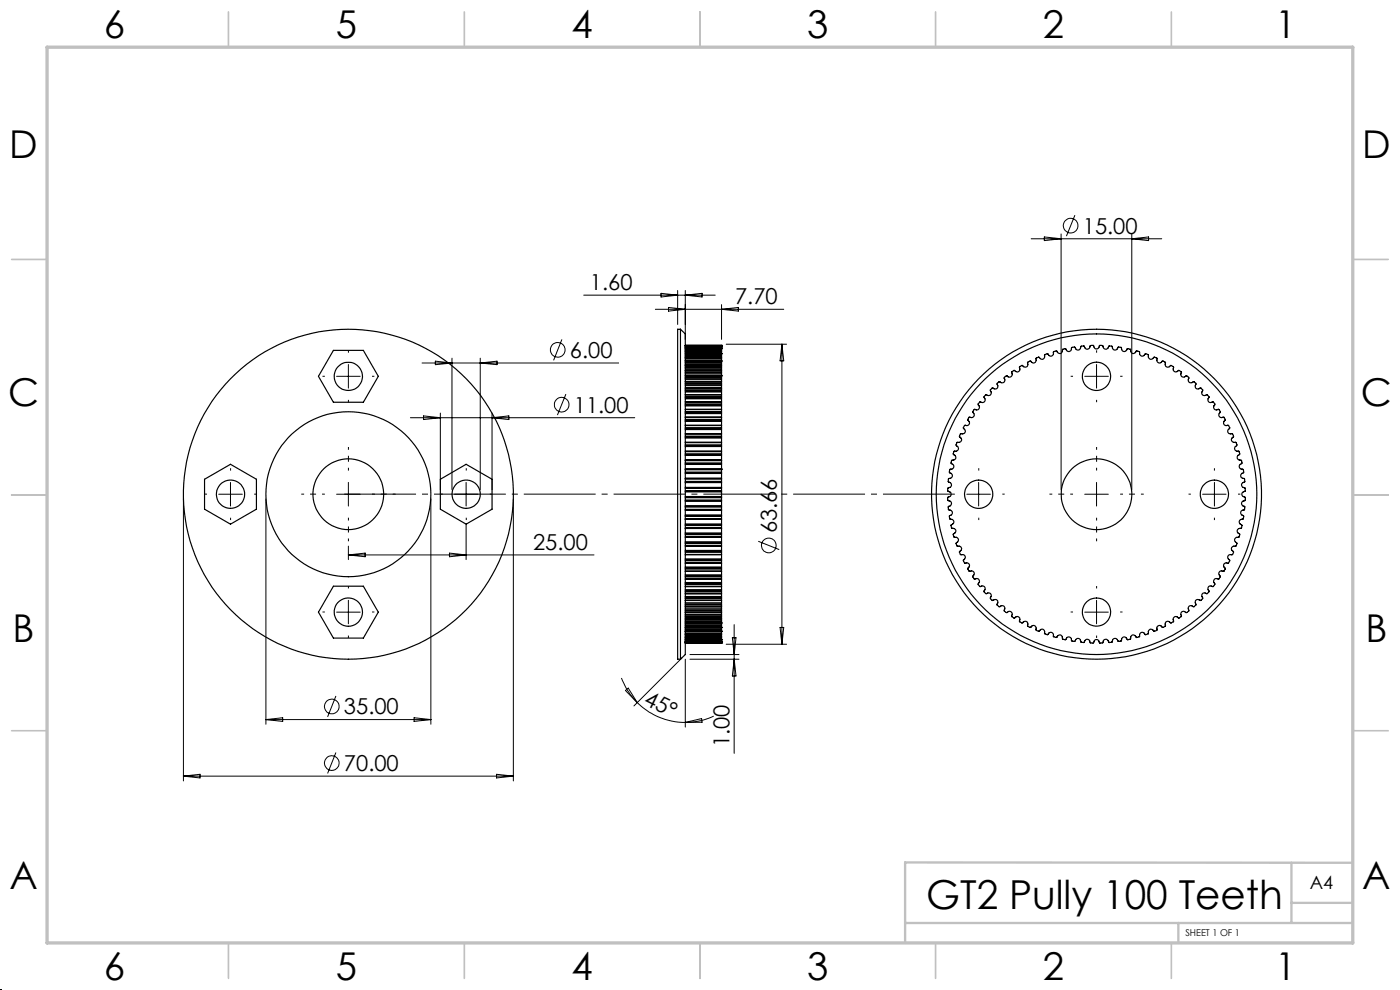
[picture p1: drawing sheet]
<svg xmlns="http://www.w3.org/2000/svg" width="297mm" height="210mm" viewBox="0 0 297 210" stroke-linecap="round" stroke-linejoin="round" font-family="sans-serif">
<defs><g id="words">
<text font-size="8.5" x="196.5" y="192.9">GT2 Pully 100 Teeth</text>
<g font-size="8.1">
<text x="22" y="8">6</text>
<text x="71.2" y="8">5</text>
<text x="121.2" y="8">4</text>
<text x="171.3" y="8">3</text>
<text x="221.3" y="8">2</text>
<text x="270.5" y="8">1</text>
<text x="2" y="33.6">D</text>
<text x="289" y="33.6">D</text>
<text x="1.7" y="86.1">C</text>
<text x="288.7" y="86.1">C</text>
<text x="2.7" y="136.1">B</text>
<text x="289.7" y="136.1">B</text>
<text x="2" y="188.6">A</text>
<text x="289" y="188.6">A</text>
<text x="22" y="208">6</text>
<text x="71.2" y="208">5</text>
<text x="121.2" y="208">4</text>
<text x="171.3" y="208">3</text>
<text x="221.3" y="208">2</text>
<text x="270.5" y="208">1</text>
</g>
<g font-size="4.7">
<text x="229.7" y="49.6">15.00</text>
<text x="125.2" y="61.6">1.60</text>
<text x="155.9" y="64.6">7.70</text>
<text x="120.9" y="75.9">6.00</text>
<text x="121.7" y="87.5">11.00</text>
<text x="164.8" y="113.1" transform="rotate(-90 164.8 113.1)">63.66</text>
<text x="113.1" y="116.7">25.00</text>
<text x="136.4" y="149.3" transform="rotate(26 136.4 149.3)">45°</text>
<text x="73" y="151.6">35.00</text>
<text x="154.8" y="158.5" transform="rotate(-90 154.8 158.5)">1.00</text>
<text x="73" y="163.6">70.00</text>
</g>
<text font-size="3.9" x="277.9" y="188.5">A4</text>
<text font-size="2" x="251.5" y="198.6">SHEET 1 OF 1</text>
</g></defs>
<g fill="none" stroke="#000" stroke-width=".25">
<path d="M70.7 74.3h6.4l3.2 5.5-3.2 5.5h-6.4l-3.1-5.5zM144.4 69.8h-.6v70h.6M144.4 69.8v70M144.4 69.8l1 1v68l-1 1M145.4 79.7h7.7M145.4 78.6h7.7M145.4 77.5h7.7M145.4 76.6h7.7M145.4 75.7h7.7M145.4 75h7.7M145.4 74.4h7.7M145.4 74h7.7"/>
<path d="M145.4 73.6h7.7M145.4 73.4h7.7M145.4 73.3h7.7M145.4 79.3h7.7M145.4 78.9h7.7M145.4 79h7.7M145.4 78.3h7.7M145.4 77.8h7.7M145.4 78h7.7M145.4 77.3h7.7M145.4 76.8h7.7M145.4 77h7.7"/>
<path d="M145.4 76.4h7.7M145.4 75.9h7.7M145.4 76.1h7.7M145.4 75.8h7.7M145.4 75.2h7.7M145.4 75.4h7.7M145.4 74.6h7.7M145.4 74.7h7.7M145.4 74.5h7.7M145.4 74.3h7.7M145.4 74.1h7.7M145.4 73.8h7.7"/>
<path d="M145.4 73.7h7.7M153.1 79.7v.3M153.1 79.7h.1M153.1 79.3v.4M153.1 78.9v.1M153.1 79v.3M153.1 78.6v.3M153.1 78.6h.1M153.1 78.3v.3M153.1 77.8v.2M153.1 78v.3M153.1 77.5v.3"/>
<path d="M153.1 77.5h.1M153.1 77.3v.2M153.1 76.8v.2M153.1 77v.3M153.1 76.6v.2M153.1 76.6h.1M153.1 75.9v.2M153.1 76.1v.3M153.1 75.8v.1M153.1 75.7v.1M153.1 75.2v.2M153.1 75.4v.3"/>
<path d="M153.1 75v.2M153.1 75h.1M153.1 74.6v.1M153.1 74.7v.3M153.1 74.5v.1M153.1 74.4v.1M153.1 74.3v.1M153.1 74.1v.2M153.1 74v.1M153.1 74h.1M153.1 73.8v.2M153.1 73.7v.1"/>
<path d="M153.1 73.6v.1M153.1 73.6h.1M153.1 73.4v.2M153.1 73.4h.1M153.1 73.3v.1M153.1 73.3h.1M153.1 75.7h.1M153.1 76.4v.2M145.4 99.5h7.7M145.4 97.6h7.7M145.4 95.7h7.7M145.4 93.8h7.7"/>
<path d="M145.4 92h7.7M145.4 90.2h7.7M145.4 88.5h7.7M145.4 86.8h7.7M145.4 85.2h7.7M145.4 83.7h7.7M145.4 82.3h7.7M145.4 81h7.7M145.4 99.7h7.7M145.4 98.2h7.7M145.4 98.3h7.7M145.4 97.7h7.7"/>
<path d="M145.4 98.5h7.7M145.4 96.3h7.7M145.4 96.4h7.7M145.4 95.8h7.7M145.4 96.6h7.7M145.4 94.4h7.7M145.4 94.6h7.7M145.4 93.9h7.7M145.4 94.7h7.7M145.4 92.9h7.7M145.4 92.5h7.7M145.4 92.7h7.7"/>
<path d="M145.4 92.1h7.7M145.4 91.1h7.7M145.4 90.7h7.7M145.4 90.9h7.7M145.4 90.3h7.7M145.4 89.4h7.7M145.4 89h7.7M145.4 89.2h7.7M145.4 87.7h7.7M145.4 87.3h7.7M145.4 87.5h7.7M145.4 86.9h7.7"/>
<path d="M145.4 86.1h7.7M145.4 85.7h7.7M145.4 85.9h7.7M145.4 85.3h7.7M145.4 84.6h7.7M145.4 84.1h7.7M145.4 84.3h7.7M145.4 83.8h7.7M145.4 83.1h7.7M145.4 82.7h7.7M145.4 82.9h7.7M145.4 81.8h7.7"/>
<path d="M145.4 81.3h7.7M145.4 81.5h7.7M145.4 80.5h7.7M145.4 80h7.7M145.4 80.2h7.7M153.1 99.7v.4M153.1 99.5v.2M153.1 99.5h.1M153.1 98.2v.1M153.1 97.7v.5M153.1 98.3v.2M153.1 97.6v.1"/>
<path d="M153.1 98.5v1M153.1 97.6h.1M153.1 96.3v.1M153.1 95.8v.5M153.1 96.4v.2M153.1 96.6v1M153.1 95.7v.1M153.1 94.4v.2M153.1 93.9v.5M153.1 94.7v1M153.1 94.6v.1M153.1 93.8v.1"/>
<path d="M153.1 92.9v.9M153.1 92.5v.2M153.1 92.1v.4M153.1 92.7v.2M153.1 92v.1M153.1 91.1v.9M153.1 90.7v.2M153.1 90.3v.4M153.1 90.9v.2M153.1 90.2v.1M153.1 89.4v.8M153.1 89v.2"/>
<path d="M153.1 88.5v.5M153.1 89.2v.2M153.1 88.5h.1M153.1 87.7v.8M153.1 87.3v.2M153.1 86.9v.4M153.1 87.5v.2M153.1 86.8v.1M153.1 86.1v.7M153.1 85.7v.2M153.1 85.3v.4M153.1 85.9v.2"/>
<path d="M153.1 85.2v.1M153.1 84.6v.6M153.1 84.1v.2M153.1 83.8v.3M153.1 84.3v.3M153.1 83.7v.1M153.1 83.1v.6M153.1 82.7v.2M153.1 82.9v.2M153.1 82.3v.4M153.1 82.3h.1M153.1 81.8v.5"/>
<path d="M153.1 81.3v.2M153.1 81.5v.3M153.1 81v.3M153.1 81h.1M153.1 80.5v.5M153.1 80v.2M153.1 80.2v.3M210.1 82.7a.44 .44 0 0 1 .7-.3 .61 .61 0 0 0 .8-.2 .61 .61 0 0 0-.1-.8l.2-.2a.36 .36 0 0 1 .3-.2 .36 .36 0 0 1 .4 .2 .66 .66 0 0 0 .7-.3 .66 .66 0 0 0-.1-.8l.1-.1a.45 .45 0 0 1 .3-.3 .45 .45 0 0 1 .5 .2 .65 .65 0 0 0 .7-.2 .65 .65 0 0 0 0-.8l.2-.1a.41 .41 0 0 1 .7 0 .67 .67 0 0 0 .7-.2 .67 .67 0 0 0 .1-.8l.6-.3a.62 .62 0 0 0 .8 .3 .62 .62 0 0 0 .3-.8l.1-.2a.42 .42 0 0 1 .7 0 .62 .62 0 0 0 .8 0 .62 .62 0 0 0 .2-.7l.3-.3a.34 .34 0 0 1 .6 .3 .59 .59 0 0 0 .7-.1 .59 .59 0 0 0 .2-.7l.2-.1a.41 .41 0 0 1 .4-.2 .41 .41 0 0 1 .3 .4 .66 .66 0 0 0 .8 0 .66 .66 0 0 0 .2-.8l.2-.1a.38 .38 0 0 1 .4-.1 .38 .38 0 0 1 .3 .4 .62 .62 0 0 0 .7 .1 .62 .62 0 0 0 .3-.7l.2-.1a.39 .39 0 0 1 .4-.2 .39 .39 0 0 1 .3 .4 .63 .63 0 0 0 .7 .1 .63 .63 0 0 0 .3-.6l.1-.1a.43 .43 0 0 1 .5-.1 .43 .43 0 0 1 .3 .3 .61 .61 0 0 0 .7 .2 .61 .61 0 0 0 .4-.6l.3-.1a.37 .37 0 0 1 .4 0 .37 .37 0 0 1 .2 .4 .62 .62 0 0 0 .7 .2 .62 .62 0 0 0 .3-.7h.2a.44 .44 0 0 1 .5-.1 .44 .44 0 0 1 .2 .5 .63 .63 0 0 0 .7 .2 .63 .63 0 0 0 .5-.6h.1a.42 .42 0 0 1 .5 0 .42 .42 0 0 1 .2 .4 .64 .64 0 0 0 .7 .3 .64 .64 0 0 0 .4-.6h.2a.43 .43 0 0 1 .5 0 .43 .43 0 0 1 .1 .5 .66 .66 0 0 0 .7 .3 .66 .66 0 0 0 .5-.5l.2-.1a.43 .43 0 0 1 .4 .1 .43 .43 0 0 1 .1 .4 .67 .67 0 0 0 .7 .4 .67 .67 0 0 0 .6-.5l.7 .2a.61 .61 0 0 0 .4 .8 .61 .61 0 0 0 .7-.5h.3a.4 .4 0 0 1 .4 .1 .4 .4 0 0 1 .1 .5 .67 .67 0 0 0 .6 .4 .67 .67 0 0 0 .6-.5h.1a.48 .48 0 0 1 .5 .6 .59 .59 0 0 0 .5 .6 .59 .59 0 0 0 .7-.4h.1a.44 .44 0 0 1 .5 .5 .63 .63 0 0 0 .5 .6 .63 .63 0 0 0 .7-.3h.2a.44 .44 0 0 1 .4 .7 .64 .64 0 0 0 .5 .5 .64 .64 0 0 0 .7-.3l.2 .1a.39 .39 0 0 1 .4 .2 .39 .39 0 0 1-.1 .5 .64 .64 0 0 0 .5 .5 .64 .64 0 0 0 .6-.2h.2a.38 .38 0 0 1 .4 .2 .38 .38 0 0 1-.1 .4 .62 .62 0 0 0 .4 .7 .62 .62 0 0 0 .8-.2l.1 .1a.42 .42 0 0 1 .4 .3 .42 .42 0 0 1-.1 .4 .61 .61 0 0 0 .4 .6 .61 .61 0 0 0 .7-.1h.1a.48 .48 0 0 1 .3 .8 .64 .64 0 0 0 .4 .6 .64 .64 0 0 0 .7-.1h.1a.43 .43 0 0 1 .2 .7 .63 .63 0 0 0 .3 .8 .63 .63 0 0 0 .7-.1l.2 .1a.38 .38 0 0 1 .2 .6 .62 .62 0 0 0 .1 .9 .62 .62 0 0 0 .8-.1l.2 .1a.43 .43 0 0 1 .2 .4 .43 .43 0 0 1-.2 .4 .63 .63 0 0 0 .3 .7 .63 .63 0 0 0 .7 0l.1 .2a.41 .41 0 0 1 .3 .3 .41 .41 0 0 1-.2 .4 .67 .67 0 0 0 .2 .7 .67 .67 0 0 0 .7 .1l.2 .2a.36 .36 0 0 1 .1 .4 .36 .36 0 0 1-.2 .3 .64 .64 0 0 0 .1 .7 .64 .64 0 0 0 .8 .1l.1 .2a.4 .4 0 0 1 .2 .4 .4 .4 0 0 1-.3 .3 .63 .63 0 0 0 .1 .7 .63 .63 0 0 0 .7 .2l.1 .1a.46 .46 0 0 1 .2 .4 .46 .46 0 0 1-.3 .4 .66 .66 0 0 0 .1 .7 .66 .66 0 0 0 .6 .2l.2 .2a.41 .41 0 0 1 .1 .4 .41 .41 0 0 1-.3 .3 .66 .66 0 0 0 0 .8 .66 .66 0 0 0 .7 .2l.1 .2a.37 .37 0 0 1 .1 .4 .37 .37 0 0 1-.4 .3 .67 .67 0 0 0 0 .7 .67 .67 0 0 0 .7 .3l.1 .2a.4 .4 0 0 1 .1 .4 .4 .4 0 0 1-.4 .3 .64 .64 0 0 0-.1 .7 .64 .64 0 0 0 .7 .3l.1 .2a.43 .43 0 0 1 .1 .4 .43 .43 0 0 1-.4 .3 .59 .59 0 0 0-.2 .7 .59 .59 0 0 0 .6 .4l.1 .1a.43 .43 0 0 1 .1 .5 .43 .43 0 0 1-.4 .3 .69 .69 0 0 0-.2 .7 .69 .69 0 0 0 .7 .4v.1a.46 .46 0 0 1 0 .5 .46 .46 0 0 1-.4 .2 .63 .63 0 0 0-.2 .7 .63 .63 0 0 0 .6 .5v.2a.42 .42 0 0 1-.5 .6 .64 .64 0 0 0-.2 .7 .64 .64 0 0 0 .6 .4v.3a.38 .38 0 0 1-.1 .4 .38 .38 0 0 1-.4 .1 .66 .66 0 0 0-.3 .7 .66 .66 0 0 0 .5 .5v.3a.36 .36 0 0 1-.1 .4 .36 .36 0 0 1-.4 .1 .67 .67 0 0 0-.3 .6 .67 .67 0 0 0 .5 .6v.1a.43 .43 0 0 1-.1 .4 .43 .43 0 0 1-.4 .2 .64 .64 0 0 0-.5 .6 .64 .64 0 0 0 .5 .6v.2a.41 .41 0 0 1-.1 .4 .41 .41 0 0 1-.5 .1 .64 .64 0 0 0-.4 .6 .64 .64 0 0 0 .4 .6v.1a.53 .53 0 0 1-.2 .5 .53 .53 0 0 1-.6 .1 .67 .67 0 0 0 .1 1.1v.2a.41 .41 0 0 1-.2 .4 .41 .41 0 0 1-.5 0 .6 .6 0 0 0-.5 .6 .6 .6 0 0 0 .4 .6l-.1 .3a.5 .5 0 0 1-.8 .3 .77 .77 0 0 0-.1 1.2l-.4 .6a.6 .6 0 0 0-.8 .1 .6 .6 0 0 0 .2 .9l-.1 .2a.4 .4 0 0 1-.2 .4 .4 .4 0 0 1-.4 0 .64 .64 0 0 0-.7 .4 .64 .64 0 0 0 .2 .7v.1a.42 .42 0 0 1-.3 .4 .42 .42 0 0 1-.5-.1 .65 .65 0 0 0-.6 .4 .65 .65 0 0 0 .2 .7l-.1 .2a.45 .45 0 0 1-.7 .2 .64 .64 0 0 0-.7 .4 .64 .64 0 0 0 .2 .7l-.2 .2a.39 .39 0 0 1-.3 .3 .39 .39 0 0 1-.4-.2 .66 .66 0 0 0-.6 .3 .66 .66 0 0 0 0 .8l-.1 .1a.41 .41 0 0 1-.6 .2 .62 .62 0 0 0-.8 .2 .62 .62 0 0 0 0 .7l-.1 .2a.46 .46 0 0 1-.8 0 .65 .65 0 0 0-.7 .3 .65 .65 0 0 0 0 .7l-.1 .2a.4 .4 0 0 1-.4 .2 .4 .4 0 0 1-.4-.2 .62 .62 0 0 0-.7 .2 .62 .62 0 0 0 0 .7l-.2 .1a.43 .43 0 0 1-.3 .3 .43 .43 0 0 1-.4-.3 .62 .62 0 0 0-.7 .1 .62 .62 0 0 0-.1 .7l-.1 .1a.43 .43 0 0 1-.5 .3 .43 .43 0 0 1-.4-.3 .64 .64 0 0 0-.7 .1 .64 .64 0 0 0-.1 .7l-.2 .2a.42 .42 0 0 1-.4 .1 .42 .42 0 0 1-.4-.3 .63 .63 0 0 0-.7 .1 .63 .63 0 0 0-.2 .7l-.4 .2a.31 .31 0 0 1-.3 0 .31 .31 0 0 1-.2-.3 .64 .64 0 0 0-.7 0 .64 .64 0 0 0-.2 .7l-.4 .1a.38 .38 0 0 1-.6-.2 .61 .61 0 0 0-.7-.1 .61 .61 0 0 0-.2 .7l-.1 .1a.49 .49 0 0 1-.8-.1 .61 .61 0 0 0-.7-.3 .61 .61 0 0 0-.4 .7l-.2 .1a.41 .41 0 0 1-.4 .1 .41 .41 0 0 1-.3-.4 .61 .61 0 0 0-.7-.2 .61 .61 0 0 0-.3 .7h-.2a.41 .41 0 0 1-.4 .1 .41 .41 0 0 1-.3-.3 .64 .64 0 0 0-.7-.3 .64 .64 0 0 0-.4 .6l-.2 .1a.41 .41 0 0 1-.5 0 .41 .41 0 0 1-.2-.4 .63 .63 0 0 0-.7-.2 .63 .63 0 0 0-.4 .5l-.3 .1a.38 .38 0 0 1-.4 0 .38 .38 0 0 1-.1-.4 .64 .64 0 0 0-.7-.3 .64 .64 0 0 0-.5 .6l-.7-.2a.58 .58 0 0 0-.5-.7 .58 .58 0 0 0-.7 .4 .46 .46 0 0 1-.5 .2 .46 .46 0 0 1-.3-.5 .67 .67 0 0 0-.7-.3 .67 .67 0 0 0-.5 .5h-.3a.39 .39 0 0 1-.4-.6 .64 .64 0 0 0-.7-.3 .64 .64 0 0 0-.5 .4h-.2a.41 .41 0 0 1-.5-.1 .41 .41 0 0 1 0-.5 .64 .64 0 0 0-.6-.4 .64 .64 0 0 0-.6 .4h-.2a.54 .54 0 0 1-.5-.8 .67 .67 0 0 0-1.2 .1h-.2a.41 .41 0 0 1-.4-.2 .41 .41 0 0 1 0-.5 .64 .64 0 0 0-.5-.5 .64 .64 0 0 0-.7 .4l-.3-.1a.37 .37 0 0 1-.3-.2 .37 .37 0 0 1 .1-.4 .62 .62 0 0 0-.5-.6 .62 .62 0 0 0-.7 .3h-.2a.44 .44 0 0 1-.4-.6 .61 .61 0 0 0-.4-.7 .61 .61 0 0 0-.7 .3l-.2-.1a.37 .37 0 0 1-.4-.2 .37 .37 0 0 1 .1-.5 .68 .68 0 0 0-.4-.6 .68 .68 0 0 0-.8 .3v-.1a.42 .42 0 0 1-.4-.2 .42 .42 0 0 1 0-.5 .63 .63 0 0 0-.3-.6 .63 .63 0 0 0-.8 .1l-.1-.1a.4 .4 0 0 1-.4-.2 .4 .4 0 0 1 .1-.4 .6 .6 0 0 0-.2-.7 .6 .6 0 0 0-.8 .1l-.3-.2a.37 .37 0 0 1-.2-.3 .37 .37 0 0 1 .2-.4 .65 .65 0 0 0-.4-.6 .65 .65 0 0 0-.7 0h-.1a.42 .42 0 0 1-.4-.4 .42 .42 0 0 1 .3-.4 .63 .63 0 0 0-.3-.7 .63 .63 0 0 0-.8 .1l-.1-.2a.43 .43 0 0 1-.3-.3 .43 .43 0 0 1 .2-.4 .63 .63 0 0 0-.2-.7 .63 .63 0 0 0-.7 0l-.2-.3a.36 .36 0 0 1-.3-.3 .36 .36 0 0 1 .3-.4 .67 .67 0 0 0-.2-.7 .67 .67 0 0 0-.8 0l-.1-.1a.41 .41 0 0 1-.2-.4 .41 .41 0 0 1 .3-.4 .64 .64 0 0 0-.2-.7 .64 .64 0 0 0-.7-.1l-.1-.1a.42 .42 0 0 1-.1-.7 .62 .62 0 0 0 .1-.8 .62 .62 0 0 0-.8-.2l-.1-.2a.43 .43 0 0 1-.2-.4 .43 .43 0 0 1 .3-.3 .62 .62 0 0 0 0-.7 .62 .62 0 0 0-.7-.3l-.1-.1a.43 .43 0 0 1-.2-.4 .43 .43 0 0 1 .4-.4 .64 .64 0 0 0-.1-.7 .64 .64 0 0 0-.7-.2v-.1a.39 .39 0 0 1-.2-.4 .39 .39 0 0 1 .3-.3 .61 .61 0 0 0 .2-.8 .61 .61 0 0 0-.8-.3v-.1a.41 .41 0 0 1-.2-.5 .41 .41 0 0 1 .4-.3 .62 .62 0 0 0 .1-.7 .62 .62 0 0 0-.7-.4v-.1a.4 .4 0 0 1-.1-.5 .4 .4 0 0 1 .4-.3 .65 .65 0 0 0 .1-.7 .65 .65 0 0 0-.6-.3l-.1-.2a.39 .39 0 0 1-.1-.4 .39 .39 0 0 1 .4-.3 .66 .66 0 0 0 .2-.7 .66 .66 0 0 0-.6-.5 .44 .44 0 0 1-.1-.5 .44 .44 0 0 1 .5-.3 .65 .65 0 0 0 .2-.7 .65 .65 0 0 0-.6-.4l-.1-.1a.47 .47 0 0 1 0-.5 .47 .47 0 0 1 .5-.2 .68 .68 0 0 0 .2-.7 .68 .68 0 0 0-.5-.5v-.1a.45 .45 0 0 1 .3-.6 .61 .61 0 0 0 .5-.7 .61 .61 0 0 0-.6-.5v-.2a.41 .41 0 0 1 .1-.5 .41 .41 0 0 1 .4-.1 .67 .67 0 0 0 .4-.7 .67 .67 0 0 0-.5-.5v-.1a.41 .41 0 0 1 0-.4 .41 .41 0 0 1 .4-.2 .64 .64 0 0 0 .5-.6 .64 .64 0 0 0-.5-.6l.3-.7a.61 .61 0 0 0 .8-.4 .61 .61 0 0 0-.5-.8l.1-.2a.4 .4 0 0 1 .1-.5 .4 .4 0 0 1 .5 0 .64 .64 0 0 0 .4-.5 .64 .64 0 0 0-.3-.7v-.1a.55 .55 0 0 1 .8-.5 .65 .65 0 0 0 .3-.6 .65 .65 0 0 0-.3-.6v-.1a.42 .42 0 0 1 .2-.5 .42 .42 0 0 1 .5 .1 .65 .65 0 0 0 .5-.6 .65 .65 0 0 0-.3-.6l.1-.3a.32 .32 0 0 1 .2-.3 .32 .32 0 0 1 .4 .1 .69 .69 0 0 0 .6-.5 .69 .69 0 0 0-.3-.8h.1a.44 .44 0 0 1 .2-.4 .44 .44 0 0 1 .5 0 .66 .66 0 0 0 .6-.4 .66 .66 0 0 0-.2-.7v-.1a.47 .47 0 0 1 .8-.3 .63 .63 0 0 0 .6-.4 .63 .63 0 0 0-.2-.7l.1-.2a.38 .38 0 0 1 .3-.4 .38 .38 0 0 1 .4 .2 .64 .64 0 0 0 .7-.4 .64 .64 0 0 0-.1-.7zM43.4 101.7l5.5-3.2 5.5 3.2v6.3l-5.5 3.2-5.5-3.2zM93.4 101.7l5.5-3.2 5.5 3.2v6.3l-5.5 3.2-5.5-3.2zM145.4 110.1h7.7M145.4 112.1h7.7"/>
<path d="M145.4 114h7.7M145.4 115.8h7.7M145.4 117.7h7.7M145.4 119.5h7.7M145.4 104.1h7.7M145.4 104.2h7.7M145.4 105.4h7.7M145.4 105.6h7.7M145.4 103.6h7.7M145.4 106.1h7.7M145.4 106.2h7.7M145.4 103.5h7.7"/>
<path d="M145.4 107.4h7.7M145.4 107.6h7.7M145.4 102.1h7.7M145.4 102.3h7.7M145.4 108h7.7M145.4 101.6h7.7M145.4 105.3h7.7M145.4 104.3h7.7M145.4 106.3h7.7M145.4 103.4h7.7M145.4 108.2h7.7M145.4 101.5h7.7"/>
<path d="M145.4 107.3h7.7M145.4 102.4h7.7M145.4 109.4h7.7M145.4 109.5h7.7M145.4 100.1h7.7M145.4 100.3h7.7M145.4 110h7.7M145.4 109.2h7.7M145.4 100.4h7.7M145.4 111.3h7.7M145.4 111.5h7.7M145.4 112h7.7"/>
<path d="M145.4 111.2h7.7M145.4 113.2h7.7M145.4 113.4h7.7M145.4 113.9h7.7M145.4 113.1h7.7M145.4 115.1h7.7M145.4 115.3h7.7M145.4 114.9h7.7M145.4 116.8h7.7M145.4 117h7.7M145.4 117.1h7.7M145.4 117.6h7.7"/>
<path d="M145.4 118.6h7.7M145.4 118.8h7.7M145.4 118.9h7.7M145.4 119.4h7.7M153.1 104.1v.1M153.1 105.4v.2M153.1 103.6v.5M153.1 105.6v.5M153.1 106.1v.1M153.1 103.5v.1M153.1 107.4v.2M153.1 102.1v.2"/>
<path d="M153.1 107.6v.4M153.1 101.6v.5M153.1 105.3v.1M153.1 104.2v.1M153.1 106.2v.1M153.1 103.4v.1M153.1 108v.2M153.1 101.5v.1M153.1 107.3v.1M153.1 102.3v.1M153.1 108.2h.1M153.1 101.5h.1"/>
<path d="M153.1 109.4v.1M153.1 100.1v.2M153.1 109.5v.5M153.1 110v.1M153.1 104.3v1M153.1 106.3v1M153.1 102.4v1M153.1 109.2v.2M153.1 100.3v.1M153.1 110.1v.1M153.1 108.2v1M153.1 100.4v1.1"/>
<path d="M153.1 111.3v.2M153.1 111.5v.5M153.1 111.2v.1M153.1 112v.1M153.1 110.2v1M153.1 112.1h.1M153.1 113.2v.2M153.1 113.4v.5M153.1 113.1v.1M153.1 112.1v1M153.1 113.9v.1M153.1 115.1v.2"/>
<path d="M153.1 115.3v.5M153.1 114v.9M153.1 114.9v.2M153.1 115.8h.1M153.1 115.8v1M153.1 117v.1M153.1 117.1v.5M153.1 116.8v.2M153.1 117.6v.1M153.1 117.7v.9M153.1 118.8v.1M153.1 118.9v.5"/>
<path d="M153.1 118.6v.2M153.1 119.4v.1M153.1 119.5v.8M70.7 124.3h6.4l3.2 5.5-3.2 5.6h-6.4l-3.1-5.6zM145.4 121.2h7.7M145.4 122.9h7.7M145.4 124.5h7.7M145.4 126h7.7M145.4 127.4h7.7M145.4 128.7h7.7M145.4 129.9h7.7M145.4 131.1h7.7"/>
<path d="M145.4 132.1h7.7M145.4 133.1h7.7M145.4 133.9h7.7M145.4 134.6h7.7M145.4 135.2h7.7M145.4 135.7h7.7M145.4 136.1h7.7M145.4 136.3h7.7M145.4 136.4h7.7M145.4 120.3h7.7M145.4 120.5h7.7M145.4 120.7h7.7"/>
<path d="M145.4 121.1h7.7M145.4 121.9h7.7M145.4 122.2h7.7M145.4 122.4h7.7M145.4 122.8h7.7M145.4 123.6h7.7M145.4 123.8h7.7M145.4 124h7.7M145.4 124.4h7.7M145.4 125.1h7.7M145.4 125.3h7.7M145.4 125.5h7.7"/>
<path d="M145.4 125.9h7.7M145.4 126.5h7.7M145.4 126.8h7.7M145.4 127h7.7M145.4 127.3h7.7M145.4 127.9h7.7M145.4 128.2h7.7M145.4 128.4h7.7M145.4 129.1h7.7M145.4 129.4h7.7M145.4 129.6h7.7M145.4 130.3h7.7"/>
<path d="M145.4 130.6h7.7M145.4 130.8h7.7M145.4 131.4h7.7M145.4 131.7h7.7M145.4 131.9h7.7M145.4 132.4h7.7M145.4 132.7h7.7M145.4 132.8h7.7M145.4 133.2h7.7M145.4 133.5h7.7M145.4 133.7h7.7M145.4 134h7.7"/>
<path d="M145.4 134.3h7.7M145.4 134.5h7.7M145.4 134.9h7.7M145.4 135.1h7.7M145.4 135.4h7.7M145.4 135.6h7.7M145.4 135.8h7.7M145.4 136h7.7M145.4 136.2h7.7M153.1 120.5v.2M153.1 120.7v.4M153.1 120.3v.2"/>
<path d="M153.1 121.1v.1M153.1 121.2v.7M153.1 122.2v.2M153.1 122.4v.4M153.1 121.9v.3M153.1 122.8v.1M153.1 122.9v.7M153.1 123.8v.2M153.1 124v.4M153.1 123.6v.2M153.1 124.4v.1M153.1 124.5v.6"/>
<path d="M153.1 125.3v.2M153.1 125.5v.4M153.1 125.1v.2M153.1 125.9v.1M153.1 126v.5M153.1 126.8v.2M153.1 126.5v.3M153.1 127v.3M153.1 127.3v.1M153.1 127.4v.5M153.1 128.2v.2M153.1 127.9v.3"/>
<path d="M153.1 128.4v.3M153.1 128.7h.1M153.1 128.7v.4M153.1 129.4v.2M153.1 129.1v.3M153.1 129.6v.3M153.1 130v.3M153.1 130.6v.2M153.1 130.3v.3M153.1 130.8v.3M153.1 131.1v.3M153.1 131.7v.2"/>
<path d="M153.1 131.4v.3M153.1 131.9v.2M153.1 132.1h.1M153.1 132.1v.3M153.1 132.7v.1M153.1 132.4v.3M153.1 132.8v.3M153.1 133.1h.1M153.1 133.5v.2M153.1 133.2v.3M153.1 133.7v.2M153.1 133.9h.1"/>
<path d="M153.1 134.3v.2M153.1 134v.3M153.1 134.5v.1M153.1 134.9v.2M153.1 134.6v.3M153.1 135.1v.1M153.1 135.2v.2M153.1 135.4v.2M153.1 135.6v.1M153.1 135.7h.1M153.1 135.7v.1M153.1 135.8v.2"/>
<path d="M153.1 136v.1M153.1 136.1h.1M153.1 136.1v.1M153.1 136.2v.1M153.1 136.3h.1M153.1 136.3v.1M153.1 136.4h.1M153.1 129.9v.1M153.1 131.1h.1M153.1 133.1v.1M153.1 133.9v.1M153.1 134.6h.1"/>
<path d="M153.1 135.2h.1"/>
<circle cx="73.9" cy="79.8" r="2.99"/>
<circle cx="232.6" cy="79.8" r="3"/>
<circle cx="48.9" cy="104.8" r="2.99"/>
<circle cx="73.9" cy="104.8" r="17.5"/>
<circle cx="73.9" cy="104.8" r="35"/>
<circle cx="73.9" cy="104.9" r="7.5"/>
<circle cx="98.9" cy="104.8" r="3"/>
<circle cx="207.6" cy="104.8" r="3"/>
<circle cx="232.6" cy="104.8" r="34"/>
<circle cx="232.6" cy="104.8" r="35"/>
<circle cx="232.6" cy="104.8" r="7.5"/>
<circle cx="257.6" cy="104.8" r="3"/>
<circle cx="73.9" cy="129.8" r="3"/>
<circle cx="232.6" cy="129.8" r="2.99"/>
</g>
<g fill="none" stroke="#000" stroke-width=".21">
<path d="M218.8 50.7h27.7M221.5 50.3l3.6 .4-3.6 .3zM225.1 49.6v54.2M228 45.6l-1.8 4.5M240.1 49.6v54.2M240.1 50.7l3.6-.4v.7zM71.4 79.8h5M73.9 77.3v5M89.5 77h41.7M92.4 76.6l3.5 .4-3.5 .4zM95.9 76v27.8M101.9 76v27.8"/>
<path d="M101.9 77l3.5-.4v.8zM119.2 72l-1.8 4.4M123.8 62.6h27.9M139 65.6h27.3M140.2 62.2l3.6 .4-3.6 .4zM141.8 65.2l3.6 .4-3.6 .4zM143.8 61.6v7.2M145.4 61.6v10.4M145.4 62.6l3.5-.4v.8zM153.1 64.6v7.4M153.1 65.6l3.5-.4v.8zM154.1 73h12.8"/>
<path d="M165.9 73v63.7M165.9 73l.4 3.5h-.8zM230.1 79.8h5M232.6 77.3v5M87.1 88.6h47.6M89.9 88.2l3.5 .4-3.5 .4zM93.4 87.6v16.2M104.4 87.6v16.2M104.4 88.6l3.5-.4v.8zM120.1 83.6l-1.8 4.4M38.9 105.8v59.9M46.4 104.8h5"/>
<path d="M48.9 102.3v5M56.4 105.8v47.8M71.4 104.8h5M73.9 102.3v5M73.9 115.8v2.9M73.9 117.7h52.1M73.9 117.7l3.6-.4v.8zM91.4 105.8v47.8M95.4 117.3l3.5 .4-3.5 .4zM96.4 104.8h5M98.9 102.3v5M98.9 111.3v7.4"/>
<path d="M108.9 105.8v59.9M160.9 114.8l4.4 1.8M205.1 104.8h5M207.6 102.3v5M230.1 104.8h5M232.6 102.3v5M255.1 104.8h5M257.6 102.3v5M71.4 129.8h5M73.9 127.3v5M144.7 139.6l-10.2 10.1M145.4 139.8v14.4"/>
<path d="M146.4 138.8h10.4M146.4 139.8h10.4M154.1 136.7h12.8M155.4 135.3h.7l-.3 3.5zM155.8 132.5v27.3M155.8 139.8l.3 3.6h-.7zM165.5 133.1h.8l-.4 3.6zM230.1 129.8h5M232.6 127.3v5M56.4 152.6h35M56.4 152.6l3.6-.3v.7zM71.3 159.6l-1.8 4.5"/>
<path d="M71.3 147.6l-1.8 4.5M87.8 152.3l3.6 .3-3.6 .4zM131.8 143.8a14.5 14.5 0 0 0 3.4 5.2M132.7 146.5l.6-.5 1.9 3zM135.2 149a14.4 14.4 0 0 0 10.2 4.2M145.4 153.2l3.4-.8 .1 .8zM151.4 151.9a13.8 13.8 0 0 1-6 1.3M38.9 164.6h70M38.9 164.6l3.5-.4v.8zM105.3 164.2l3.6 .4-3.6 .4z"/>
<circle cx="227.1" cy="47.9" r="1.54"/>
<circle cx="118.3" cy="74.2" r="1.55"/>
<circle cx="119.2" cy="85.8" r="1.56"/>
<circle cx="163.1" cy="115.7" r="1.56"/>
<circle cx="70.4" cy="149.9" r="1.56"/>
<circle cx="70.4" cy="161.9" r="1.56"/>
</g>
<g fill="none" stroke="#000" stroke-width=".21" stroke-dasharray="15.2 1.3 1.3 1.3" stroke-linecap="butt">
<path d="M68.9 79.8h-.5M73.9 74.8v-.5M78.9 79.8h.5M227.6 79.8h-.5M232.6 74.8v-.5M237.6 79.8h.5M48.9 99.8v-.5M73.9 84.8v.5M98.9 99.8v-.5M207.6 99.8v-.5M232.6 84.8v.5M257.6 99.8v-.5"/>
<path d="M43.9 104.8h-.5M48.9 109.8v.5M53.9 104.8h.5M93.9 104.8h-.5M98.9 109.8v.5M103.9 104.8h.5M207.6 109.8v.5M212.6 104.8h.5M252.6 104.8h-.5M257.6 109.8v.5M262.6 104.8h.5M68.9 129.8h-.5"/>
<path d="M73.9 124.8v-.5M73.9 134.8v.5M78.9 129.8h.5M227.6 129.8h-.5M232.6 124.8v-.5M232.6 134.8v.5M237.6 129.8h.5"/>
</g>
<path d="M73.9 99.8v-5M232.6 99.8v-5M68.9 104.8h-5M73.9 109.8v5M78.9 104.8h5M227.6 104.8h-5M232.6 109.8v5M237.6 104.8h5" fill="none" stroke="#000" stroke-width=".21" stroke-dasharray="15.2 1.3 1.3 1.3" stroke-dashoffset="14.6" stroke-linecap="butt"/>
<path d="M202.6 104.8h-129.7" fill="none" stroke="#000" stroke-width=".21" stroke-dasharray="15.2 1.3 1.3 1.3" stroke-dashoffset="-.1" stroke-linecap="butt"/>
<path d="M0 210h.1" fill="none" stroke="#000" stroke-width=".21" stroke-dasharray="1.3 .6"/>
<g fill="none" stroke="#c0c0c0" stroke-width=".35">
<path d="M48.5 2.5v7.5M98.5 2.5v7.5M148.5 2.5v7.5M198.5 2.5v7.5M248.5 2.5v7.5M2.5 55h7.5M287 55h7.5M2.5 105h7.5M287 105h7.5M2.5 155h7.5M287 155h7.5M48.5 200v7.5"/>
<path d="M98.5 200v7.5M148.5 200v7.5M198.5 200v7.5M248.5 200v7.5"/>
</g>
<path d="M192 195.8h95M250 195.8v4.2M274 183v12.8M274 191.5h13M287 183l-95-.1v17.1" fill="none" stroke="#c0c0c0" stroke-width=".5"/>
<path d="M10 10h277v190h-277z" fill="none" stroke="#c0c0c0" stroke-width=".7"/>
<use href="#words"/>
</svg>
